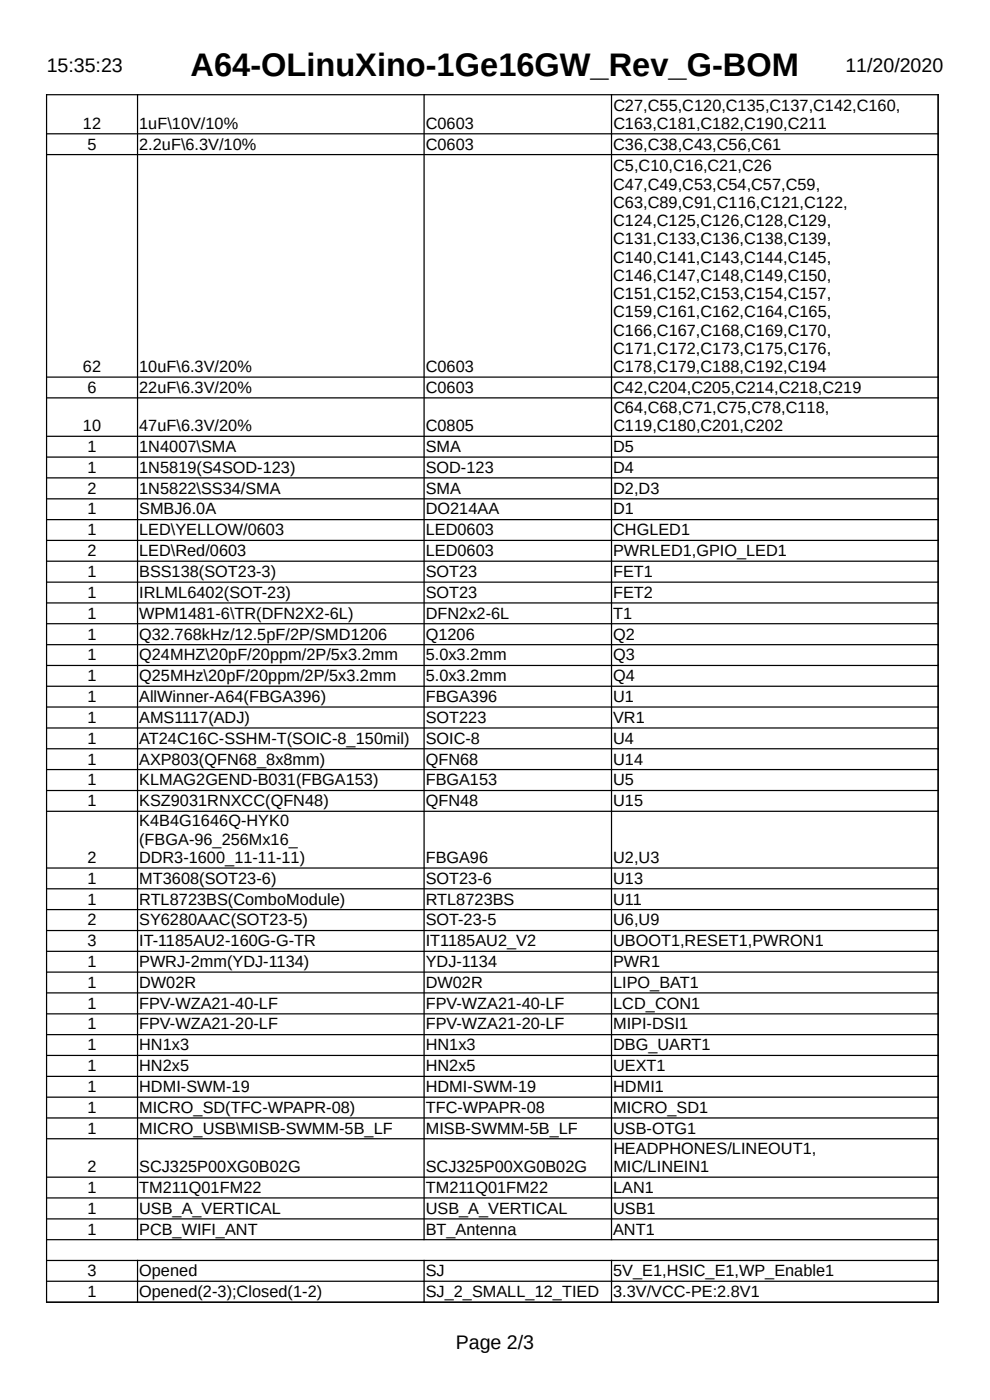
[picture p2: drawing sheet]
<svg xmlns="http://www.w3.org/2000/svg" width="210mm" height="297mm" viewBox="0 0 210 297" stroke-linecap="round" stroke-linejoin="round" font-family="sans-serif">
<defs><g id="words">
<text font-size="6.9" x="40.4" y="16.2">A64-OLinuXino-1Ge16GW_Rev_G-BOM</text>
<g font-size="4.2">
<text x="9.9" y="15.2">15:35:23</text>
<text x="179.3" y="15.2">11/20/2020</text>
<text x="96.7" y="286.1">Page 2/3</text>
</g>
<g font-size="3.5">
<text x="130.1" y="23.4">C27,C55,C120,C135,C137,C142,C160,</text>
<text x="17.6" y="27.3">12</text>
<text x="29.5" y="27.3">1uF\10V/10%</text>
<text x="90.3" y="27.3">C0603</text>
<text x="130.1" y="27.3">C163,C181,C182,C190,C211</text>
<text x="18.6" y="31.7">5</text>
<text x="29.5" y="31.7">2.2uF\6.3V/10%</text>
<text x="90.3" y="31.7">C0603</text>
<text x="130.1" y="31.7">C36,C38,C43,C56,C61</text>
<text x="130.1" y="36.4">C5,C10,C16,C21,C26</text>
<text x="130.1" y="40.2">C47,C49,C53,C54,C57,C59,</text>
<text x="130.1" y="44.1">C63,C89,C91,C116,C121,C122,</text>
<text x="130.1" y="48">C124,C125,C126,C128,C129,</text>
<text x="130.1" y="51.8">C131,C133,C136,C138,C139,</text>
<text x="130.1" y="55.7">C140,C141,C143,C144,C145,</text>
<text x="130.1" y="59.6">C146,C147,C148,C149,C150,</text>
<text x="130.1" y="63.5">C151,C152,C153,C154,C157,</text>
<text x="130.1" y="67.3">C159,C161,C162,C164,C165,</text>
<text x="130.1" y="71.2">C166,C167,C168,C169,C170,</text>
<text x="130.1" y="75.1">C171,C172,C173,C175,C176,</text>
<text x="17.6" y="78.9">62</text>
<text x="18.6" y="83.3">6</text>
<text x="29.5" y="78.9">10uF\6.3V/20%</text>
<text x="29.5" y="83.3">22uF\6.3V/20%</text>
<text x="90.3" y="78.9">C0603</text>
<text x="90.3" y="83.3">C0603</text>
<text x="130.1" y="83.3">C42,C204,C205,C214,C218,C219</text>
<text x="130.1" y="78.9">C178,C179,C188,C192,C194</text>
<text x="130.1" y="87.6">C64,C68,C71,C75,C78,C118,</text>
<text x="17.6" y="91.5">10</text>
<text x="18.6" y="95.9">1</text>
<text x="29.5" y="91.5">47uF\6.3V/20%</text>
<text x="29.5" y="95.9">1N4007\SMA</text>
<text x="90.3" y="91.5">C0805</text>
<text x="90.3" y="95.9">SMA</text>
<text x="130.1" y="95.9">D5</text>
<text x="130.1" y="91.5">C119,C180,C201,C202</text>
<text x="18.6" y="100.3">1</text>
<text x="29.5" y="100.3">1N5819(S4SOD-123)</text>
<text x="90.3" y="100.3">SOD-123</text>
<text x="130.1" y="100.3">D4</text>
<text x="18.6" y="104.7">2</text>
<text x="29.5" y="104.7">1N5822\SS34/SMA</text>
<text x="90.3" y="104.7">SMA</text>
<text x="130.1" y="104.7">D2,D3</text>
<text x="18.6" y="109.1">1</text>
<text x="18.6" y="113.6">1</text>
<text x="29.5" y="109.1">SMBJ6.0A</text>
<text x="29.5" y="113.6">LED\YELLOW/0603</text>
<text x="90.3" y="109.1">DO214AA</text>
<text x="90.3" y="113.6">LED0603</text>
<text x="130.1" y="109.1">D1</text>
<text x="130.1" y="113.6">CHGLED1</text>
<text x="18.6" y="118">2</text>
<text x="29.5" y="118">LED\Red/0603</text>
<text x="90.3" y="118">LED0603</text>
<text x="130.1" y="118">PWRLED1,GPIO_LED1</text>
<text x="18.6" y="122.4">1</text>
<text x="29.5" y="122.4">BSS138(SOT23-3)</text>
<text x="90.3" y="122.4">SOT23</text>
<text x="130.1" y="122.4">FET1</text>
<text x="18.6" y="126.8">1</text>
<text x="18.6" y="131.3">1</text>
<text x="29.5" y="126.8">IRLML6402(SOT-23)</text>
<text x="29.5" y="131.3">WPM1481-6\TR(DFN2X2-6L)</text>
<text x="90.3" y="126.8">SOT23</text>
<text x="90.3" y="131.3">DFN2x2-6L</text>
<text x="130.1" y="126.8">FET2</text>
<text x="130.1" y="131.3">T1</text>
<text x="18.6" y="135.7">1</text>
<text x="29.5" y="135.7">Q32.768kHz/12.5pF/2P/SMD1206</text>
<text x="90.3" y="135.7">Q1206</text>
<text x="130.1" y="135.7">Q2</text>
<text x="18.6" y="140.1">1</text>
<text x="29.5" y="140.1">Q24MHZ\20pF/20ppm/2P/5x3.2mm</text>
<text x="90.3" y="140.1">5.0x3.2mm</text>
<text x="130.1" y="140.1">Q3</text>
<text x="18.6" y="144.5">1</text>
<text x="18.6" y="148.9">1</text>
<text x="29.5" y="144.5">Q25MHz\20pF/20ppm/2P/5x3.2mm</text>
<text x="29.5" y="148.9">AllWinner-A64(FBGA396)</text>
<text x="90.3" y="144.5">5.0x3.2mm</text>
<text x="90.3" y="148.9">FBGA396</text>
<text x="130.1" y="144.5">Q4</text>
<text x="130.1" y="148.9">U1</text>
<text x="18.6" y="153.3">1</text>
<text x="29.5" y="153.3">AMS1117(ADJ)</text>
<text x="90.3" y="153.3">SOT223</text>
<text x="130.1" y="153.3">VR1</text>
<text x="18.6" y="157.7">1</text>
<text x="29.5" y="157.7">AT24C16C-SSHM-T(SOIC-8_150mil)</text>
<text x="90.3" y="157.7">SOIC-8</text>
<text x="130.1" y="157.7">U4</text>
<text x="18.6" y="162.2">1</text>
<text x="18.6" y="166.6">1</text>
<text x="29.5" y="162.2">AXP803(QFN68_8x8mm)</text>
<text x="29.5" y="166.6">KLMAG2GEND-B031(FBGA153)</text>
<text x="90.3" y="162.2">QFN68</text>
<text x="90.3" y="166.6">FBGA153</text>
<text x="130.1" y="162.2">U14</text>
<text x="130.1" y="166.6">U5</text>
<text x="18.6" y="171">1</text>
<text x="29.5" y="171">KSZ9031RNXCC(QFN48)</text>
<text x="90.3" y="171">QFN48</text>
<text x="130.1" y="171">U15</text>
<text x="29.5" y="175.3">K4B4G1646Q-HYK0</text>
<text x="29.5" y="179.2">(FBGA-96_256Mx16_</text>
<text x="18.6" y="183">2</text>
<text x="29.5" y="183.1">DDR3-1600_11-11-11)</text>
<text x="90.3" y="183">FBGA96</text>
<text x="130.1" y="183">U2,U3</text>
<text x="18.6" y="187.5">1</text>
<text x="18.6" y="191.9">1</text>
<text x="29.5" y="187.5">MT3608(SOT23-6)</text>
<text x="29.5" y="191.9">RTL8723BS(ComboModule)</text>
<text x="90.3" y="187.5">SOT23-6</text>
<text x="90.3" y="191.9">RTL8723BS</text>
<text x="130.1" y="187.5">U13</text>
<text x="130.1" y="191.9">U11</text>
<text x="18.6" y="196.3">2</text>
<text x="29.5" y="196.3">SY6280AAC(SOT23-5)</text>
<text x="90.3" y="196.3">SOT-23-5</text>
<text x="130.1" y="196.3">U6,U9</text>
<text x="18.6" y="200.7">3</text>
<text x="29.5" y="200.7">IT-1185AU2-160G-G-TR</text>
<text x="90.3" y="200.7">IT1185AU2_V2</text>
<text x="130.1" y="200.7">UBOOT1,RESET1,PWRON1</text>
<text x="18.6" y="205.2">1</text>
<text x="18.6" y="209.6">1</text>
<text x="29.5" y="205.2">PWRJ-2mm(YDJ-1134)</text>
<text x="29.5" y="209.6">DW02R</text>
<text x="90.3" y="205.2">YDJ-1134</text>
<text x="90.3" y="209.6">DW02R</text>
<text x="130.1" y="205.2">PWR1</text>
<text x="130.1" y="209.6">LIPO_BAT1</text>
<text x="18.6" y="214">1</text>
<text x="29.5" y="214">FPV-WZA21-40-LF</text>
<text x="90.3" y="214">FPV-WZA21-40-LF</text>
<text x="130.1" y="214">LCD_CON1</text>
<text x="18.6" y="218.4">1</text>
<text x="29.5" y="218.4">FPV-WZA21-20-LF</text>
<text x="90.3" y="218.4">FPV-WZA21-20-LF</text>
<text x="130.1" y="218.4">MIPI-DSI1</text>
<text x="18.6" y="222.8">1</text>
<text x="18.6" y="227.2">1</text>
<text x="29.5" y="222.8">HN1x3</text>
<text x="29.5" y="227.2">HN2x5</text>
<text x="90.3" y="222.8">HN1x3</text>
<text x="90.3" y="227.2">HN2x5</text>
<text x="130.1" y="222.8">DBG_UART1</text>
<text x="130.1" y="227.2">UEXT1</text>
<text x="18.6" y="231.7">1</text>
<text x="29.5" y="231.7">HDMI-SWM-19</text>
<text x="90.3" y="231.7">HDMI-SWM-19</text>
<text x="130.1" y="231.7">HDMI1</text>
<text x="18.6" y="236.1">1</text>
<text x="29.5" y="236.1">MICRO_SD(TFC-WPAPR-08)</text>
<text x="90.3" y="236.1">TFC-WPAPR-08</text>
<text x="130.1" y="236.1">MICRO_SD1</text>
<text x="18.6" y="240.5">1</text>
<text x="29.5" y="240.5">MICRO_USB\MISB-SWMM-5B_LF</text>
<text x="90.3" y="240.5">MISB-SWMM-5B_LF</text>
<text x="130.1" y="240.5">USB-OTG1</text>
<text x="130.1" y="244.8">HEADPHONES/LINEOUT1,</text>
<text x="18.6" y="248.6">2</text>
<text x="29.5" y="248.6">SCJ325P00XG0B02G</text>
<text x="90.3" y="248.6">SCJ325P00XG0B02G</text>
<text x="130.1" y="248.7">MIC/LINEIN1</text>
<text x="18.6" y="253.1">1</text>
<text x="18.6" y="257.5">1</text>
<text x="29.5" y="253.1">TM211Q01FM22</text>
<text x="29.5" y="257.5">USB_A_VERTICAL</text>
<text x="90.3" y="253.1">TM211Q01FM22</text>
<text x="90.3" y="257.5">USB_A_VERTICAL</text>
<text x="130.1" y="253.1">LAN1</text>
<text x="130.1" y="257.5">USB1</text>
<text x="18.6" y="261.9">1</text>
<text x="29.5" y="261.9">PCB_WIFI_ANT</text>
<text x="90.3" y="261.9">BT_Antenna</text>
<text x="130.1" y="261.9">ANT1</text>
<text x="18.6" y="270.7">3</text>
<text x="18.6" y="275.2">1</text>
<text x="29.5" y="270.7">Opened</text>
<text x="29.5" y="275.2">Opened(2-3);Closed(1-2)</text>
<text x="90.3" y="270.7">SJ</text>
<text x="90.3" y="275.2">SJ_2_SMALL_12_TIED</text>
<text x="130.1" y="270.7">5V_E1,HSIC_E1,WP_Enable1</text>
<text x="130.1" y="275.2">3.3V/VCC-PE:2.8V1</text>
</g>
</g></defs>
<g fill="none" stroke="#000" stroke-width=".26">
<path d="M9.9 20v256.4M29.2 20v243.1M90 20v243.1M129.7 20v243.1M199 20v256.4M9.8 20.1h189.3M9.8 28.4h189.3M9.8 32.8h189.3M9.8 80h189.3M9.8 84.4h189.3M9.8 92.6h189.3M9.8 97h189.3"/>
<path d="M9.8 101.4h189.3M9.8 105.8h189.3M9.8 110.2h189.3M9.8 114.6h189.3M9.8 119h189.3M9.8 123.5h189.3M9.8 127.9h189.3M9.8 132.3h189.3M9.8 136.8h189.3M9.8 141.2h189.3M9.8 145.6h189.3M9.8 150h189.3"/>
<path d="M9.8 154.4h189.3M9.8 158.8h189.3M9.8 163.3h189.3M9.8 167.7h189.3M9.8 172.1h189.3M9.8 184.1h189.3M9.8 188.5h189.3M9.8 193h189.3M9.8 197.4h189.3M9.8 201.8h189.3M9.8 206.2h189.3M9.8 210.6h189.3"/>
<path d="M9.8 215.1h189.3M9.8 219.5h189.3M9.8 223.9h189.3M9.8 228.3h189.3M9.8 232.7h189.3M9.8 237.2h189.3M9.8 241.6h189.3M9.8 249.7h189.3M9.8 254.1h189.3M9.8 258.6h189.3M9.8 263h189.3M9.8 267.4h189.3"/>
<path d="M9.8 271.8h189.3M9.8 276.2h189.3M29.2 267.3v9.1M90 267.3v9.1M129.7 267.3v9.1"/>
</g>
<use href="#words"/>
</svg>
